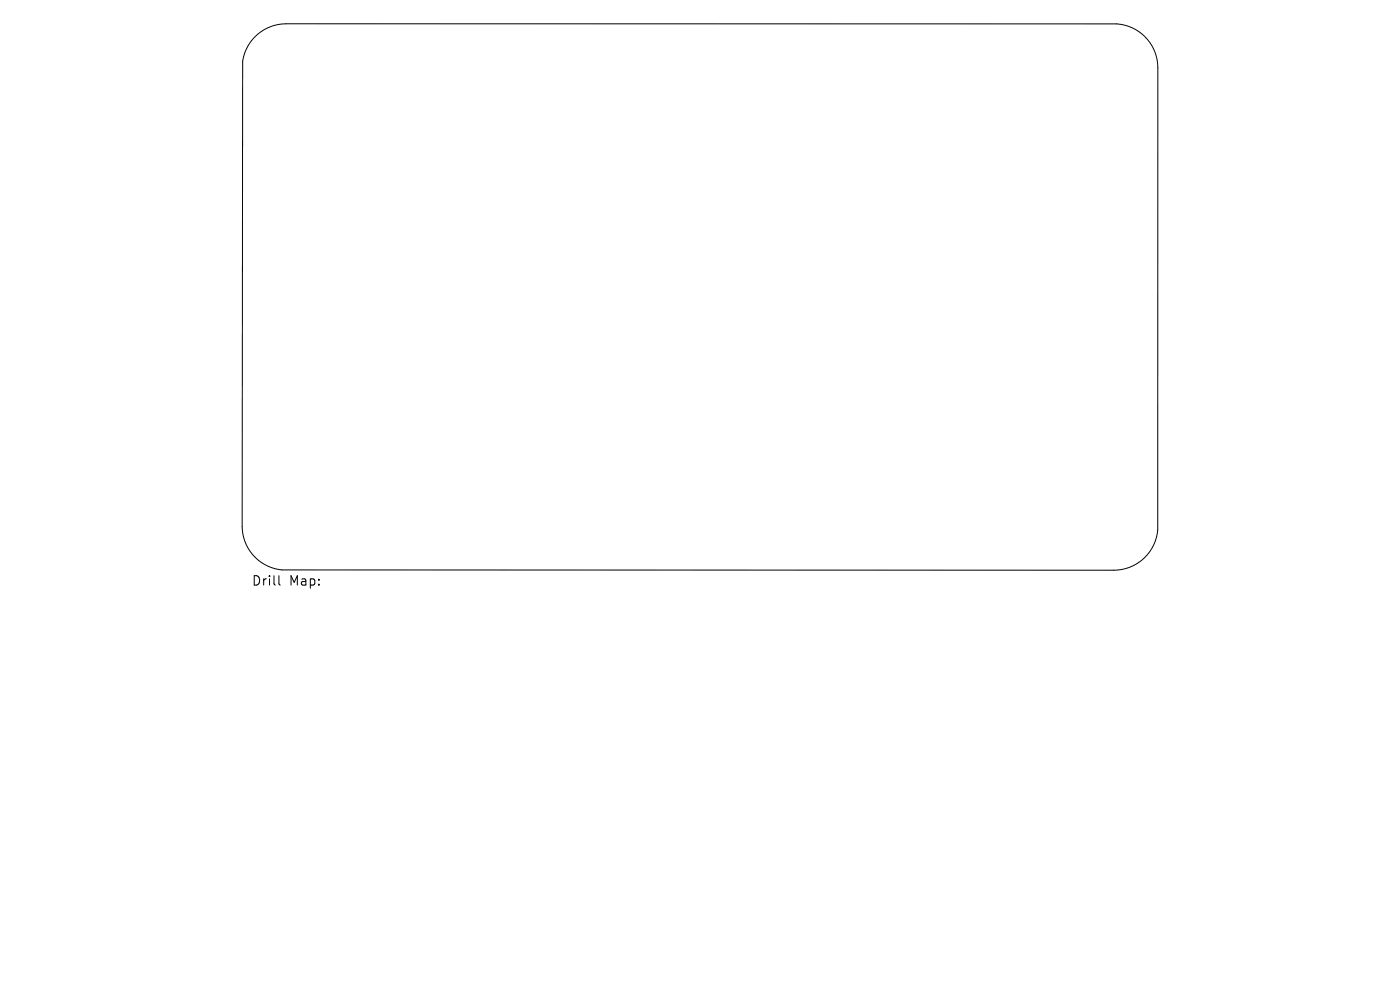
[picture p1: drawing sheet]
<svg xmlns="http://www.w3.org/2000/svg" width="297mm" height="210mm" viewBox="0 0 297 210" stroke-linecap="round" stroke-linejoin="round" font-family="sans-serif">
<defs><g id="words">
<g font-size="2.8">
<text x="53.3" y="124.5">Drill</text>
<text x="61.3" y="124.5">Map:</text>
</g>
</g></defs>
<path d="M54.1 7.8a9.3 9.3 0 0 1 6.5-2.8l176.3 .1a9.3 9.3 0 0 1 8.7 9.3v98.2a9.4 9.4 0 0 1-9.3 8.4l-176.5-.1a9.3 9.3 0 0 1-8.4-9.2l.1-98.7a9.3 9.3 0 0 1 2.6-5.2zM59.2 122.1v1.7l.3 .3" fill="none" stroke="#000" stroke-width=".21"/>
<use href="#words"/>
</svg>
